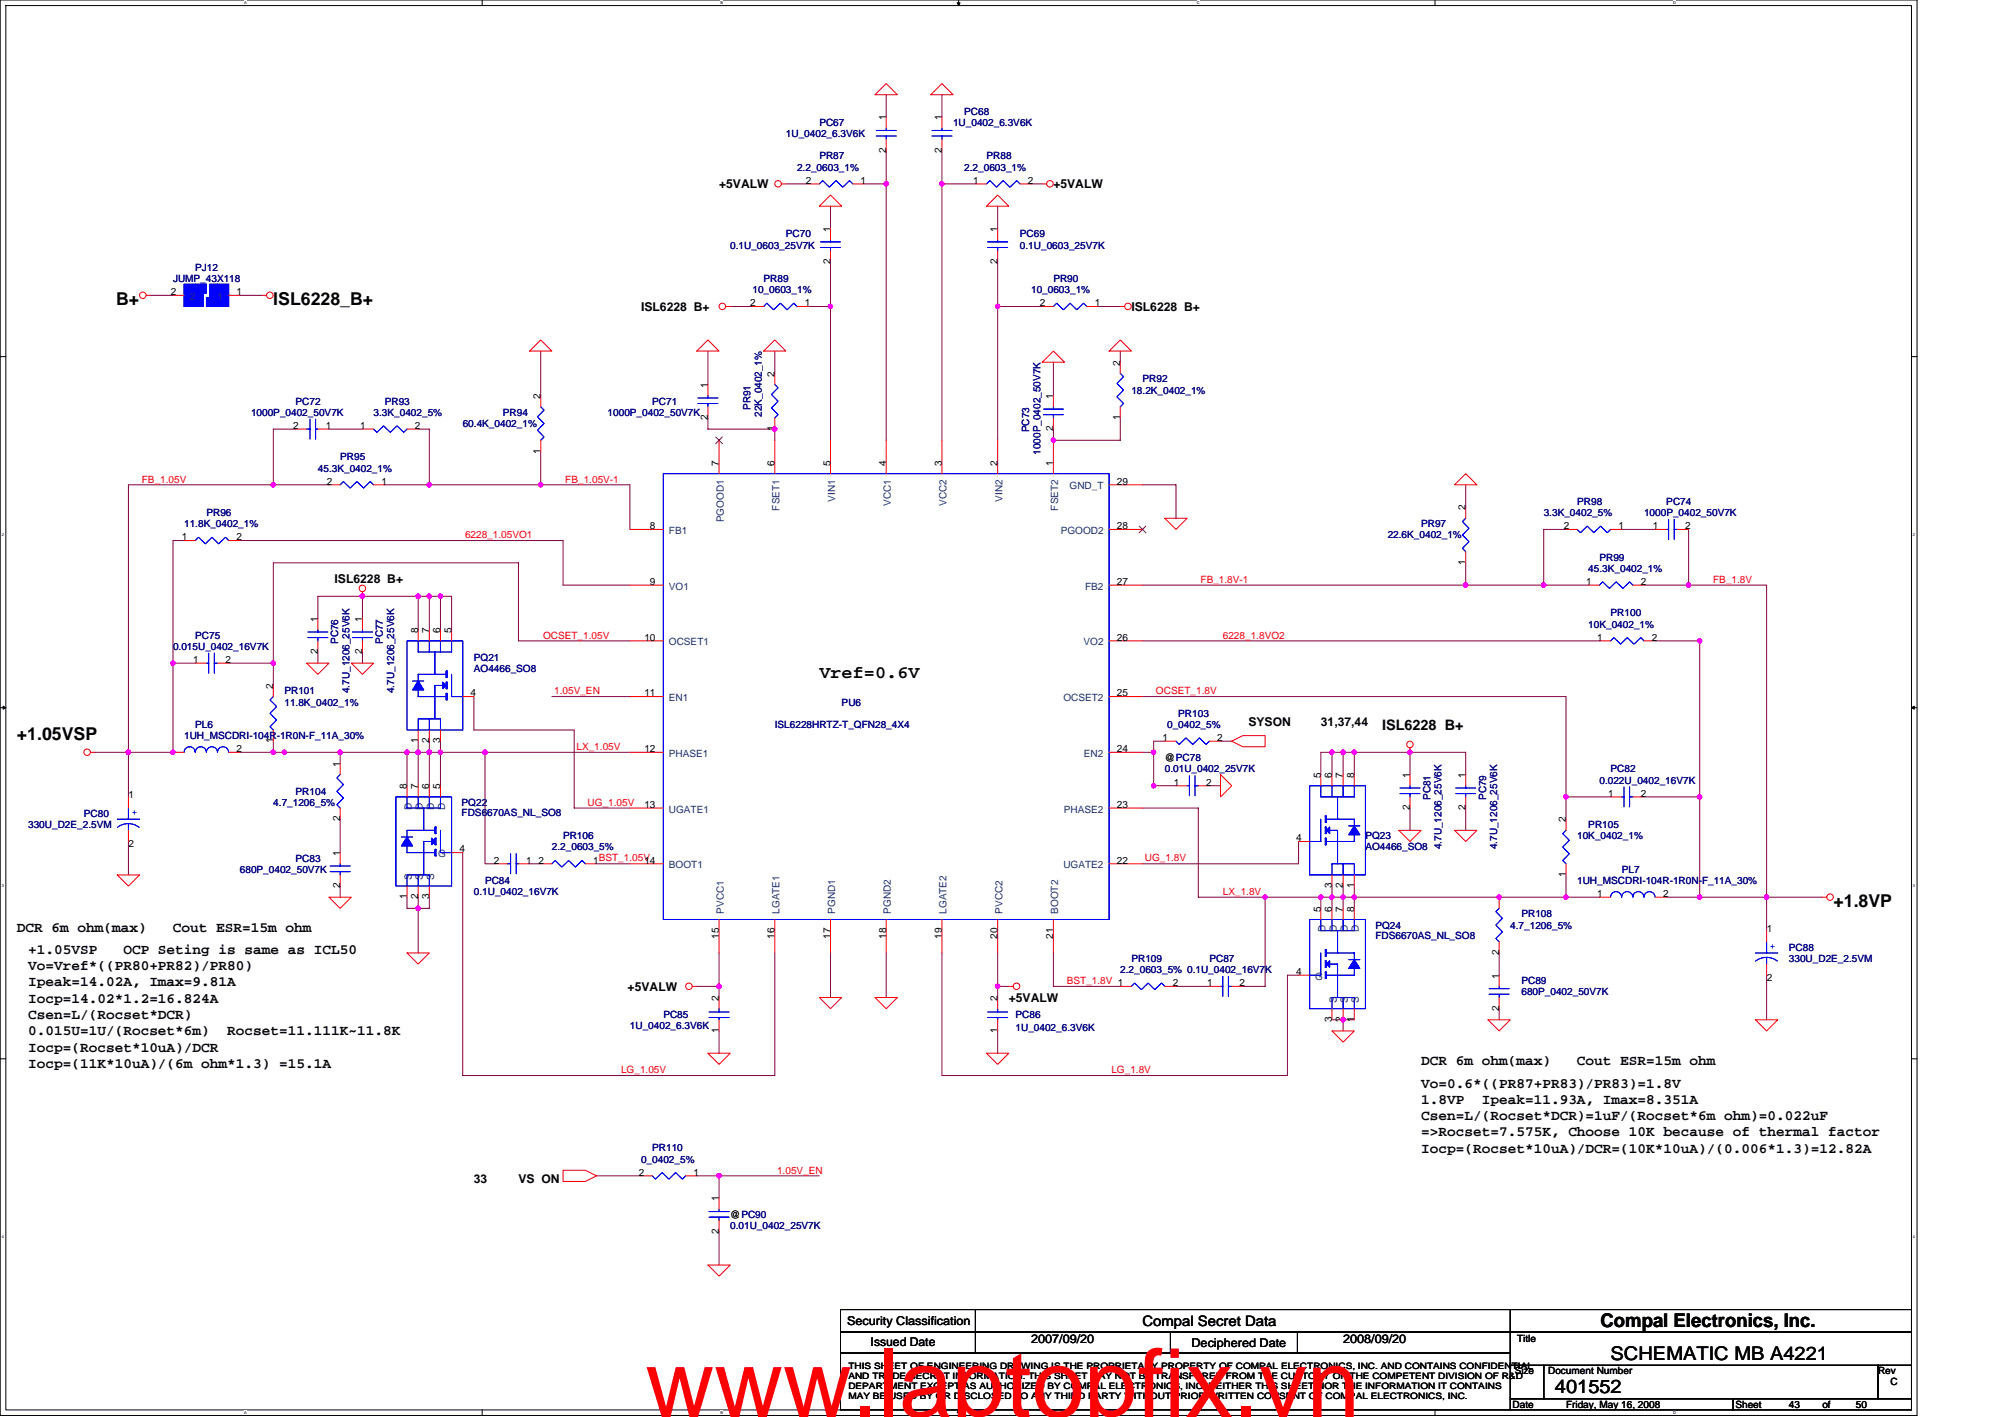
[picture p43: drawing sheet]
<svg xmlns="http://www.w3.org/2000/svg" width="297mm" height="210mm" viewBox="0 0 297 210" stroke-linecap="round" stroke-linejoin="round" font-family="sans-serif">
<defs><g id="words">
<text font-size="14.1" fill="#f00" x="95.6" y="209.9">www.laptopfix.vn</text>
<g font-size="2.8">
<text x="237.1" y="196.6">Compal Electronics, Inc.</text>
<text x="238.6" y="201.4">SCHEMATIC MB A4221</text>
<text x="230.4" y="206.4">401552</text>
</g>
<g font-size="2.6">
<text x="17.2" y="45.2">B+</text>
<text x="40.5" y="45.2">ISL6228_B+</text>
<text x="121.4" y="100.4">Vref=0.6V</text>
<text x="2.5" y="109.6">+1.05VSP</text>
<text x="271.6" y="134.3">+1.8VP</text>
</g>
<g font-size="2.1">
<text x="204.8" y="108.1">ISL6228 B+</text>
<text x="2.5" y="138">DCR 6m ohm(max)</text>
<text x="25.6" y="138">Cout ESR=15m ohm</text>
<text x="4.2" y="141.3">+1.05VSP</text>
<text x="4.2" y="143.7">Vo=Vref*((PR80+PR82)/PR80)</text>
<text x="18.3" y="141.3">OCP Seting is same as ICL50</text>
<text x="4.2" y="146.1">Ipeak=14.02A, Imax=9.81A</text>
<text x="4.2" y="148.5">Iocp=14.02*1.2=16.824A</text>
<text x="4.2" y="150.9">Csen=L/(Rocset*DCR)</text>
<text x="4.2" y="153.4">0.015U=1U/(Rocset*6m)</text>
<text x="4.2" y="155.8">Iocp=(Rocset*10uA)/DCR</text>
<text x="33.7" y="153.4">Rocset=11.111K~11.8K</text>
<text x="4.2" y="158.2">Iocp=(11K*10uA)/(6m ohm*1.3) =15.1A</text>
<text x="210.5" y="157.8">DCR 6m ohm(max)</text>
<text x="210.5" y="161.1">Vo=0.6*((PR87+PR83)/PR83)=1.8V</text>
<text x="233.6" y="157.8">Cout ESR=15m ohm</text>
<text x="210.5" y="163.5">1.8VP</text>
<text x="210.5" y="165.9">Csen=L/(Rocset*DCR)=1uF/(Rocset*6m ohm)=0.022uF</text>
<text x="219.5" y="163.5">Ipeak=11.93A, Imax=8.351A</text>
<text x="210.5" y="168.3">=&gt;Rocset=7.575K, Choose 10K because of thermal factor</text>
<text x="210.5" y="170.8">Iocp=(Rocset*10uA)/DCR=(10K*10uA)/(0.006*1.3)=12.82A</text>
<text x="169.3" y="196.4">Compal Secret Data</text>
</g>
<g font-size="1.8">
<text x="106.5" y="27.9">+5VALW</text>
<text x="156.1" y="27.9">+5VALW</text>
<text x="95" y="46.1">ISL6228 B+</text>
<text x="167.6" y="46.1">ISL6228 B+</text>
<text x="49.6" y="86.3">ISL6228 B+</text>
<text x="185" y="107.5">SYSON</text>
<text x="195.7" y="107.5">31,37,44</text>
<text x="93" y="146.8">+5VALW</text>
<text x="149.5" y="148.4">+5VALW</text>
<text x="70.2" y="175.2">33</text>
<text x="76.8" y="175.2">VS ON</text>
<text x="125.5" y="196.3">Security Classification</text>
<text x="129" y="199.4">Issued Date</text>
<text x="152.8" y="198.9">2007/09/20</text>
<text x="176.5" y="199.6">Deciphered Date</text>
<text x="199" y="198.9">2008/09/20</text>
</g>
<g font-size="1.5">
<text x="131.3" y="17.8" transform="rotate(-90 131.3 17.8)">1</text>
<text x="139.5" y="17.8" transform="rotate(-90 139.5 17.8)">1</text>
<text x="131.3" y="22.6" transform="rotate(-90 131.3 22.6)">2</text>
<text x="139.5" y="22.6" transform="rotate(-90 139.5 22.6)">2</text>
<text x="119.4" y="27.2">2</text>
<text x="127.5" y="27.2">1</text>
<text x="144.2" y="27.2">1</text>
<text x="152.3" y="27.2">2</text>
<text x="123" y="34.3" transform="rotate(-90 123 34.3)">1</text>
<text x="147.8" y="34.3" transform="rotate(-90 147.8 34.3)">1</text>
<text x="123" y="39.1" transform="rotate(-90 123 39.1)">2</text>
<text x="147.8" y="39.1" transform="rotate(-90 147.8 39.1)">2</text>
<text x="25.3" y="43.7">2</text>
<text x="35" y="43.7">1</text>
<text x="111.1" y="45.4">2</text>
<text x="119.2" y="45.4">1</text>
<text x="154.1" y="45.4">2</text>
<text x="162.2" y="45.4">1</text>
<text x="80.1" y="59.1" transform="rotate(-90 80.1 59.1)">2</text>
<text x="104.9" y="57.4" transform="rotate(-90 104.9 57.4)">1</text>
<text x="114.8" y="55.8" transform="rotate(-90 114.8 55.8)">2</text>
<text x="156" y="59.1" transform="rotate(-90 156 59.1)">1</text>
<text x="165.9" y="54.1" transform="rotate(-90 165.9 54.1)">2</text>
<text x="43.5" y="63.5">2</text>
<text x="48.3" y="63.5">1</text>
<text x="53.4" y="63.5">1</text>
<text x="61.5" y="63.5">2</text>
<text x="104.9" y="62.3" transform="rotate(-90 104.9 62.3)">2</text>
<text x="114.8" y="63.9" transform="rotate(-90 114.8 63.9)">1</text>
<text x="156" y="63.9" transform="rotate(-90 156 63.9)">2</text>
<text x="165.9" y="62.3" transform="rotate(-90 165.9 62.3)">1</text>
<text x="48.4" y="71.8">2</text>
<text x="56.5" y="71.8">1</text>
<text x="80.1" y="67.2" transform="rotate(-90 80.1 67.2)">1</text>
<text x="106.5" y="69" transform="rotate(-90 106.5 69)">7</text>
<text x="114.8" y="69" transform="rotate(-90 114.8 69)">6</text>
<text x="123" y="69" transform="rotate(-90 123 69)">5</text>
<text x="131.3" y="69" transform="rotate(-90 131.3 69)">4</text>
<text x="139.5" y="69" transform="rotate(-90 139.5 69)">3</text>
<text x="147.8" y="69" transform="rotate(-90 147.8 69)">2</text>
<text x="156" y="69" transform="rotate(-90 156 69)">1</text>
<text x="165.5" y="71.8">29</text>
<text x="217.1" y="75.6" transform="rotate(-90 217.1 75.6)">2</text>
<text x="26.9" y="80.1">1</text>
<text x="35" y="80.1">2</text>
<text x="96.3" y="78.4">8</text>
<text x="165.5" y="78.4">28</text>
<text x="217.1" y="83.7" transform="rotate(-90 217.1 83.7)">1</text>
<text x="231.7" y="78.4">2</text>
<text x="239.8" y="78.4">1</text>
<text x="244.9" y="78.4">1</text>
<text x="249.7" y="78.4">2</text>
<text x="96.3" y="86.7">9</text>
<text x="165.5" y="86.7">27</text>
<text x="235" y="86.7">1</text>
<text x="243.1" y="86.7">2</text>
<text x="47.1" y="92.1" transform="rotate(-90 47.1 92.1)">1</text>
<text x="53.7" y="92.1" transform="rotate(-90 53.7 92.1)">1</text>
<text x="61.9" y="93.8" transform="rotate(-90 61.9 93.8)">8</text>
<text x="63.6" y="93.8" transform="rotate(-90 63.6 93.8)">7</text>
<text x="65.2" y="93.8" transform="rotate(-90 65.2 93.8)">6</text>
<text x="66.9" y="93.8" transform="rotate(-90 66.9 93.8)">5</text>
<text x="95.5" y="94.9">10</text>
<text x="165.5" y="94.9">26</text>
<text x="236.6" y="94.9">1</text>
<text x="244.7" y="94.9">2</text>
<text x="28.6" y="98.2">1</text>
<text x="33.4" y="98.2">2</text>
<text x="47.1" y="96.9" transform="rotate(-90 47.1 96.9)">2</text>
<text x="53.7" y="96.9" transform="rotate(-90 53.7 96.9)">2</text>
<text x="40.5" y="102" transform="rotate(-90 40.5 102)">2</text>
<text x="69.7" y="103.2">4</text>
<text x="95.5" y="103.2">11</text>
<text x="165.5" y="103.2">25</text>
<text x="35" y="111.4">2</text>
<text x="40.5" y="110.1" transform="rotate(-90 40.5 110.1)">1</text>
<text x="50.4" y="113.6" transform="rotate(-90 50.4 113.6)">1</text>
<text x="61.9" y="110.1" transform="rotate(-90 61.9 110.1)">1</text>
<text x="63.6" y="110.1" transform="rotate(-90 63.6 110.1)">2</text>
<text x="65.2" y="110.1" transform="rotate(-90 65.2 110.1)">3</text>
<text x="95.5" y="111.4">12</text>
<text x="165.5" y="111.4">24</text>
<text x="172.2" y="109.8">1</text>
<text x="172.6" y="112.8">@PC78</text>
<text x="180.3" y="109.8">2</text>
<text x="19" y="118.2">1</text>
<text x="60.3" y="116.9" transform="rotate(-90 60.3 116.9)">8</text>
<text x="61.9" y="116.9" transform="rotate(-90 61.9 116.9)">7</text>
<text x="63.6" y="116.9" transform="rotate(-90 63.6 116.9)">6</text>
<text x="65.2" y="116.9" transform="rotate(-90 65.2 116.9)">5</text>
<text x="95.5" y="119.7">13</text>
<text x="165.5" y="119.7">23</text>
<text x="173.9" y="116.4">1</text>
<text x="178.7" y="116.4">2</text>
<text x="195.7" y="115.2" transform="rotate(-90 195.7 115.2)">5</text>
<text x="197.3" y="115.2" transform="rotate(-90 197.3 115.2)">6</text>
<text x="199" y="115.2" transform="rotate(-90 199 115.2)">7</text>
<text x="200.6" y="115.2" transform="rotate(-90 200.6 115.2)">8</text>
<text x="208.9" y="115.2" transform="rotate(-90 208.9 115.2)">1</text>
<text x="217.1" y="115.2" transform="rotate(-90 217.1 115.2)">1</text>
<text x="238.3" y="118">1</text>
<text x="243.1" y="118">2</text>
<text x="19" y="125.5">2</text>
<text x="50.4" y="121.7" transform="rotate(-90 50.4 121.7)">2</text>
<text x="192" y="124.6">4</text>
<text x="208.9" y="120" transform="rotate(-90 208.9 120)">2</text>
<text x="217.1" y="120" transform="rotate(-90 217.1 120)">2</text>
<text x="232" y="121.8" transform="rotate(-90 232 121.8)">2</text>
<text x="50.4" y="131.6" transform="rotate(-90 50.4 131.6)">2</text>
<text x="50.4" y="126.8" transform="rotate(-90 50.4 126.8)">1</text>
<text x="68.1" y="126.3">4</text>
<text x="73.2" y="127.9">2</text>
<text x="78" y="127.9">1</text>
<text x="79.8" y="127.9">2</text>
<text x="87.9" y="127.9">1BST_1.05V</text>
<text x="95.5" y="127.9">14</text>
<text x="165.5" y="127.9">22</text>
<text x="197.3" y="131.6" transform="rotate(-90 197.3 131.6)">3</text>
<text x="199" y="131.6" transform="rotate(-90 199 131.6)">2</text>
<text x="200.6" y="131.6" transform="rotate(-90 200.6 131.6)">1</text>
<text x="232" y="129.9" transform="rotate(-90 232 129.9)">1</text>
<text x="60.3" y="133.2" transform="rotate(-90 60.3 133.2)">1</text>
<text x="61.9" y="133.2" transform="rotate(-90 61.9 133.2)">2</text>
<text x="63.6" y="133.2" transform="rotate(-90 63.6 133.2)">3</text>
<text x="195.7" y="135" transform="rotate(-90 195.7 135)">5</text>
<text x="197.3" y="135" transform="rotate(-90 197.3 135)">6</text>
<text x="199" y="135" transform="rotate(-90 199 135)">7</text>
<text x="200.6" y="135" transform="rotate(-90 200.6 135)">8</text>
<text x="236.6" y="132.9">1</text>
<text x="246.4" y="132.9">2</text>
<text x="106.5" y="139" transform="rotate(-90 106.5 139)">15</text>
<text x="114.8" y="139" transform="rotate(-90 114.8 139)">16</text>
<text x="123" y="139" transform="rotate(-90 123 139)">17</text>
<text x="131.3" y="139" transform="rotate(-90 131.3 139)">18</text>
<text x="139.5" y="139" transform="rotate(-90 139.5 139)">19</text>
<text x="147.8" y="139" transform="rotate(-90 147.8 139)">20</text>
<text x="156" y="139" transform="rotate(-90 156 139)">21</text>
<text x="222.1" y="141.5" transform="rotate(-90 222.1 141.5)">2</text>
<text x="261.7" y="138">1</text>
<text x="106.5" y="148.3" transform="rotate(-90 106.5 148.3)">2</text>
<text x="147.8" y="148.3" transform="rotate(-90 147.8 148.3)">2</text>
<text x="173.7" y="146.1">2</text>
<text x="178.8" y="146.1">1</text>
<text x="183.6" y="146.1">2</text>
<text x="192" y="144.4">4</text>
<text x="222.1" y="149.8" transform="rotate(-90 222.1 149.8)">2</text>
<text x="222.1" y="144.9" transform="rotate(-90 222.1 144.9)">1</text>
<text x="261.7" y="145.3">2</text>
<text x="106.5" y="153.1" transform="rotate(-90 106.5 153.1)">1</text>
<text x="147.8" y="153.1" transform="rotate(-90 147.8 153.1)">1</text>
<text x="197.3" y="151.4" transform="rotate(-90 197.3 151.4)">3</text>
<text x="199" y="151.4" transform="rotate(-90 199 151.4)">2</text>
<text x="200.6" y="151.4" transform="rotate(-90 200.6 151.4)">1</text>
<text x="94.6" y="174.2">2</text>
<text x="102.7" y="174.2">1</text>
<text x="106.5" y="178" transform="rotate(-90 106.5 178)">1</text>
<text x="106.5" y="182.8" transform="rotate(-90 106.5 182.8)">2</text>
<text x="108.2" y="180.5">@PC90</text>
<text x="224.4" y="203.6">Size</text>
<text x="224.7" y="198.8">Title</text>
<text x="229.4" y="203.6">Document Number</text>
<text x="278.2" y="203.6">Rev</text>
<text x="224.1" y="208.5">Date</text>
<text x="232" y="208.5">Friday, May 16, 2008</text>
<text x="257.1" y="208.5">Sheet</text>
<text x="265" y="208.5">43</text>
<text x="270" y="208.5">of</text>
<text x="274.9" y="208.5">50</text>
<text x="280.1" y="205.2">C</text>
</g>
<g font-size="1.5" fill="#000080">
<text x="142.9" y="17">PC68</text>
<text x="116.4" y="20.3">1U_0402_6.3V6K</text>
<text x="121.4" y="23.6">PR87</text>
<text x="121.4" y="18.7">PC67</text>
<text x="141.2" y="18.7">1U_0402_6.3V6K</text>
<text x="146.2" y="23.6">PR88</text>
<text x="118.1" y="25.3">2.2_0603_1%</text>
<text x="142.9" y="25.3">2.2_0603_1%</text>
<text x="116.4" y="35.2">PC70</text>
<text x="151.1" y="35.2">PC69</text>
<text x="25.6" y="41.8">JUMP_43X118</text>
<text x="28.9" y="40.1">PJ12</text>
<text x="108.2" y="36.8">0.1U_0603_25V7K</text>
<text x="113.1" y="41.8">PR89</text>
<text x="151.1" y="36.8">0.1U_0603_25V7K</text>
<text x="156.1" y="41.8">PR90</text>
<text x="111.5" y="43.4">10_0603_1%</text>
<text x="152.8" y="43.4">10_0603_1%</text>
<text x="43.8" y="59.9">PC72</text>
<text x="57" y="59.9">PR93</text>
<text x="96.6" y="59.9">PC71</text>
<text x="167.6" y="58.3">18.2K_0402_1%</text>
<text x="169.3" y="56.6">PR92</text>
<text x="37.2" y="61.6">1000P_0402_50V7K</text>
<text x="55.3" y="61.6">3.3K_0402_5%</text>
<text x="68.6" y="63.2">60.4K_0402_1%</text>
<text x="74.5" y="61.6">PR94</text>
<text x="90" y="61.6">1000P_0402_50V7K</text>
<text x="111.2" y="60.7" transform="rotate(-90 111.2 60.7)">PR91</text>
<text x="112.9" y="61.7" transform="rotate(-90 112.9 61.7)">22K_0402_1%</text>
<text x="152.5" y="64.1" transform="rotate(-90 152.5 64.1)">PC73</text>
<text x="47.1" y="69.8">45.3K_0402_1%</text>
<text x="50.4" y="68.2">PR95</text>
<text x="154.1" y="67.4" transform="rotate(-90 154.1 67.4)">1000P_0402_50V7K</text>
<text x="30.6" y="76.5">PR96</text>
<text x="228.7" y="76.5">3.3K_0402_5%</text>
<text x="233.7" y="74.8">PR98</text>
<text x="243.6" y="76.5">1000P_0402_50V7K</text>
<text x="246.9" y="74.8">PC74</text>
<text x="27.3" y="78.1">11.8K_0402_1%</text>
<text x="205.6" y="79.8">22.6K_0402_1%</text>
<text x="210.5" y="78.1">PR97</text>
<text x="237" y="83.1">PR99</text>
<text x="235.3" y="84.7">45.3K_0402_1%</text>
<text x="28.9" y="94.6">PC75</text>
<text x="50.1" y="95.4" transform="rotate(-90 50.1 95.4)">PC76</text>
<text x="56.7" y="95.4" transform="rotate(-90 56.7 95.4)">PC77</text>
<text x="235.3" y="93">10K_0402_1%</text>
<text x="238.6" y="91.3">PR100</text>
<text x="25.6" y="96.3">0.015U_0402_16V7K</text>
<text x="70.2" y="97.9">PQ21</text>
<text x="70.2" y="99.6">AO4466_SO8</text>
<text x="28.9" y="107.8">PL6</text>
<text x="42.1" y="102.9">PR101</text>
<text x="42.1" y="104.5">11.8K_0402_1%</text>
<text x="51.8" y="102.7" transform="rotate(-90 51.8 102.7)">4.7U_1206_25V6K</text>
<text x="58.4" y="102.7" transform="rotate(-90 58.4 102.7)">4.7U_1206_25V6K</text>
<text x="114.8" y="107.8">ISL6228HRTZ-T_QFN28_4X4</text>
<text x="124.7" y="104.5">PU6</text>
<text x="172.9" y="107.8">0_0402_5%</text>
<text x="174.6" y="106.2">PR103</text>
<text x="27.3" y="109.5">1UH_MSCDRI-104R-1R0N-F_11A_30%</text>
<text x="40.5" y="119.4">4.7_1206_5%</text>
<text x="43.8" y="117.7">PR104</text>
<text x="68.4" y="119.4">PQ22</text>
<text x="172.6" y="114.4">0.01U_0402_25V7K</text>
<text x="211.9" y="118.5" transform="rotate(-90 211.9 118.5)">PC81</text>
<text x="220.2" y="118.5" transform="rotate(-90 220.2 118.5)">PC79</text>
<text x="237" y="116.1">0.022U_0402_16V7K</text>
<text x="238.6" y="114.4">PC82</text>
<text x="4.2" y="122.7">330U_D2E_2.5VM</text>
<text x="12.4" y="121">PC80</text>
<text x="68.4" y="120.9">FDS6670AS_NL_SO8</text>
<text x="81.8" y="126">2.2_0603_5%</text>
<text x="83.4" y="124.3">PR106</text>
<text x="202.3" y="124.3">PQ23</text>
<text x="202.3" y="126">AO4466_SO8</text>
<text x="213.6" y="125.8" transform="rotate(-90 213.6 125.8)">4.7U_1206_25V6K</text>
<text x="221.8" y="125.8" transform="rotate(-90 221.8 125.8)">4.7U_1206_25V6K</text>
<text x="233.7" y="124.3">10K_0402_1%</text>
<text x="235.3" y="122.7">PR105</text>
<text x="35.5" y="129.3">680P_0402_50V7K</text>
<text x="43.8" y="127.6">PC83</text>
<text x="71.9" y="130.9">PC84</text>
<text x="233.7" y="130.9">1UH_MSCDRI-104R-1R0N-F_11A_30%</text>
<text x="240.3" y="129.3">PL7</text>
<text x="70.2" y="132.6">0.1U_0402_16V7K</text>
<text x="203.8" y="137.5">PQ24</text>
<text x="223.7" y="137.5">4.7_1206_5%</text>
<text x="225.4" y="135.9">PR108</text>
<text x="167.6" y="142.5">PR109</text>
<text x="179.2" y="142.5">PC87</text>
<text x="203.8" y="139">FDS6670AS_NL_SO8</text>
<text x="265" y="140.8">PC88</text>
<text x="265" y="142.5">330U_D2E_2.5VM</text>
<text x="166" y="144.1">2.2_0603_5% 0.1U_0402_16V7K</text>
<text x="225.4" y="145.8">PC89</text>
<text x="225.4" y="147.4">680P_0402_50V7K</text>
<text x="93.3" y="152.4">1U_0402_6.3V6K</text>
<text x="98.3" y="150.7">PC85</text>
<text x="150.4" y="150.7">PC86</text>
<text x="150.4" y="152.7">1U_0402_6.3V6K</text>
<text x="95" y="172.2">0_0402_5%</text>
<text x="96.6" y="170.6">PR110</text>
<text x="108.2" y="182.1">0.01U_0402_25V7K</text>
</g>
<g font-size="1.5" fill="#004080">
<text x="28.1" y="44.4">2</text>
<text x="32.2" y="44.4">1</text>
<text x="107.2" y="77.4" transform="rotate(-90 107.2 77.4)">PGOOD1</text>
<text x="115.5" y="75.6" transform="rotate(-90 115.5 75.6)">FSET1</text>
<text x="123.7" y="74.3" transform="rotate(-90 123.7 74.3)">VIN1</text>
<text x="132" y="75" transform="rotate(-90 132 75)">VCC1</text>
<text x="140.2" y="75" transform="rotate(-90 140.2 75)">VCC2</text>
<text x="148.5" y="74.3" transform="rotate(-90 148.5 74.3)">VIN2</text>
<text x="156.8" y="75.6" transform="rotate(-90 156.8 75.6)">FSET2</text>
<text x="158.5" y="72.5">GND_T</text>
<text x="99.1" y="79.1">FB1</text>
<text x="157.2" y="79.1">PGOOD2</text>
<text x="99.1" y="87.4">VO1</text>
<text x="160.8" y="87.4">FB2</text>
<text x="99.1" y="95.6">OCSET1</text>
<text x="160.5" y="95.6">VO2</text>
<text x="99.1" y="103.9">EN1</text>
<text x="157.5" y="103.9">OCSET2</text>
<text x="99.1" y="112.1">PHASE1</text>
<text x="160.6" y="112.1">EN2</text>
<text x="61" y="120" transform="rotate(-90 61 120)">D</text>
<text x="62.6" y="120" transform="rotate(-90 62.6 120)">D</text>
<text x="64.3" y="120" transform="rotate(-90 64.3 120)">D</text>
<text x="66" y="120" transform="rotate(-90 66 120)">D</text>
<text x="99.1" y="120.4">UGATE1</text>
<text x="157.6" y="120.4">PHASE2</text>
<text x="61" y="130.4" transform="rotate(-90 61 130.4)">S</text>
<text x="62.6" y="130.4" transform="rotate(-90 62.6 130.4)">S</text>
<text x="64.3" y="130.4" transform="rotate(-90 64.3 130.4)">S</text>
<text x="64.9" y="127">G</text>
<text x="99.1" y="128.6">BOOT1</text>
<text x="157.5" y="128.6">UGATE2</text>
<text x="107.2" y="135.4" transform="rotate(-90 107.2 135.4)">PVCC1</text>
<text x="115.5" y="135.4" transform="rotate(-90 115.5 135.4)">LGATE1</text>
<text x="123.7" y="135.4" transform="rotate(-90 123.7 135.4)">PGND1</text>
<text x="132" y="135.4" transform="rotate(-90 132 135.4)">PGND2</text>
<text x="140.2" y="135.4" transform="rotate(-90 140.2 135.4)">LGATE2</text>
<text x="148.5" y="135.4" transform="rotate(-90 148.5 135.4)">PVCC2</text>
<text x="156.8" y="135.4" transform="rotate(-90 156.8 135.4)">BOOT2</text>
<text x="196.4" y="138.1" transform="rotate(-90 196.4 138.1)">D</text>
<text x="198" y="138.1" transform="rotate(-90 198 138.1)">D</text>
<text x="199.7" y="138.1" transform="rotate(-90 199.7 138.1)">D</text>
<text x="201.3" y="138.1" transform="rotate(-90 201.3 138.1)">D</text>
<text x="194.9" y="145.1">G</text>
<text x="198" y="148.6" transform="rotate(-90 198 148.6)">S</text>
<text x="199.7" y="148.6" transform="rotate(-90 199.7 148.6)">S</text>
<text x="201.3" y="148.6" transform="rotate(-90 201.3 148.6)">S</text>
</g>
<g font-size="1.5" fill="#f00">
<text x="21" y="71.5">FB_1.05V</text>
<text x="83.8" y="71.5">FB_1.05V-1</text>
<text x="68.9" y="79.7">6228_1.05VO1</text>
<text x="177.9" y="86.3">FB_1.8V-1</text>
<text x="253.8" y="86.3">FB_1.8V</text>
<text x="80.5" y="94.6">OCSET_1.05V</text>
<text x="181.2" y="94.6">6228_1.8VO2</text>
<text x="82.1" y="102.8">1.05V_EN</text>
<text x="171.3" y="102.8">OCSET_1.8V</text>
<text x="85.4" y="111.1">LX_1.05V</text>
<text x="87.1" y="119.4">UG_1.05V</text>
<text x="169.6" y="127.6">UG_1.8V</text>
<text x="181.2" y="132.6">LX_1.8V</text>
<text x="158" y="145.8">BST_1.8V 1</text>
<text x="92" y="159">LG_1.05V</text>
<text x="164.7" y="159">LG_1.8V</text>
<text x="115.1" y="173.8">1.05V_EN</text>
</g>
<g font-size="1.5" fill="#00f">
<text x="19.5" y="120.7">+</text>
<text x="262.2" y="140.5">+</text>
</g>
<g font-size="1.3">
<text x="125.7" y="202.8">THIS SHEET OF ENGINEERING DRAWING IS THE PROPRIETARY PROPERTY OF COMPAL ELECTRONICS, INC. AND CONTAINS CONFIDENTIAL</text>
<text x="125.7" y="204.3">AND TRADE SECRET INFORMATION. THIS SHEET MAY NOT BE TRANSFERED FROM THE CUSTODY OF THE COMPETENT DIVISION OF R&amp;D</text>
<text x="125.7" y="205.8">DEPARTMENT EXCEPT AS AUTHORIZED BY COMPAL ELECTRONICS, INC. NEITHER THIS SHEET NOR THE INFORMATION IT CONTAINS</text>
<text x="125.7" y="207.3">MAY BE USED BY OR DISCLOSED TO ANY THIRD PARTY WITHOUT PRIOR WRITTEN CONSENT OF COMPAL ELECTRONICS, INC.</text>
</g>
<g font-size=".6">
<text x="36.1" y=".6">A</text>
<text x="106.7" y=".6">B</text>
<text x="177.3" y=".6">C</text>
<text x="247.9" y=".6">D</text>
<text x=".3" y="79.4">2</text>
<text x="283.4" y="79.4">2</text>
<text x=".3" y="131.4">3</text>
<text x="283.4" y="131.4">3</text>
<text x=".3" y="183.4">4</text>
<text x="283.4" y="183.4">4</text>
<text x="36.1" y="209.5">A</text>
<text x="106.7" y="209.5">B</text>
<text x="177.3" y="209.5">C</text>
<text x="247.9" y="209.5">D</text>
</g>
</g></defs>
<path d="M0 0h284v209.7h-284zM.9 .8h282.3v208.1h-282.3z" fill="none" stroke="#000" stroke-width=".15"/>
<g fill="#fff">
<path d="M36.1 .1h.4v.7h-.4z"/>
<path d="M36.1 209h.4v.6h-.4z"/>
</g>
<path d="M71.4 0v.8M71.4 208.9v.8" fill="none" stroke="#000" stroke-width=".15"/>
<g fill="#fff">
<path d="M106.7 .1h.4v.7h-.4z"/>
<path d="M106.7 209h.4v.6h-.4z"/>
</g>
<path d="M142 0v.8M142 208.9v.8" fill="none" stroke="#000" stroke-width=".15"/>
<path d="M141.8 .4h.4l-.2 .4zM142 208.9l.2 .4h-.4z" fill="#000" stroke="#000" stroke-width=".15"/>
<g fill="#fff">
<path d="M177.3 .1h.4v.7h-.4z"/>
<path d="M177.3 209h.4v.6h-.4z"/>
</g>
<path d="M212.6 0v.8M212.6 208.9v.8" fill="none" stroke="#000" stroke-width=".15"/>
<g fill="#fff">
<path d="M247.9 .1h.4v.7h-.4z"/>
<path d="M247.9 209h.4v.6h-.4z"/>
<path d="M.3 26.8h.2v.7h-.2z"/>
<path d="M283.4 26.8h.3v.7h-.3z"/>
<path d="M.3 78.8h.2v.7h-.2z"/>
<path d="M283.4 78.8h.3v.7h-.3z"/>
</g>
<path d="M0 52.8h.9M283.2 52.8h.8" fill="none" stroke="#000" stroke-width=".15"/>
<g fill="#fff">
<path d="M.3 130.8h.2v.7h-.2z"/>
<path d="M283.4 130.8h.3v.7h-.3z"/>
</g>
<path d="M0 104.8h.9M283.2 104.8h.8" fill="none" stroke="#000" stroke-width=".15"/>
<path d="M.5 104.6l.4 .2-.4 .3zM283.2 104.8l.4-.2v.5z" fill="#000" stroke="#000" stroke-width=".15"/>
<g fill="#fff">
<path d="M.3 182.8h.2v.7h-.2z"/>
<path d="M283.4 182.8h.3v.7h-.3z"/>
</g>
<g fill="none" stroke="#000" stroke-width=".15">
<path d="M0 156.8h.9M283.2 156.8h.8M124.5 194h99.2v3.3h-99.2zM124.5 197.3h99.2v3.1h-99.2zM144.5 194v6.4M173.4 197.3v3.1M192.2 197.3v3.1M223.7 194h59.5v3.3h-59.5zM223.7 197.3h59.5v4.9h-59.5zM124.5 200.4h99.2v8.5h-99.2zM223.7 202.2h5v5h-5zM223.7 207.2h33.1v1.7h-33.1z"/>
<path d="M228.7 202.2h49.5v5h-49.5zM256.8 207.2h26.4v1.7h-26.4zM278.2 202.2h5v5h-5z"/>
</g>
<g fill="none" stroke="#800040" stroke-width=".15">
<path d="M131.3 14v3.3M139.5 14v3.3M116.4 27.2h3.3M123 30.5v3.3M123 38.8v26.4M128 27.2h3.3M131.3 22.3v42.9M139.5 27.2v38M139.5 22.3v4.9h5M147.8 30.5v3.3M147.8 38.8v26.4M152.8 27.2h1.6"/>
<path d="M22.3 43.8h3.3M35.5 43.8h3.3M80.1 52v6.6M104.9 52v5M108.2 45.4h3.3M114.8 52v3.3M119.7 45.4h3.3M147.8 45.4h6.6M156.1 53.7v4.9M162.7 45.4h3.3M166 52v1.7M43.8 63.6h-3.3v8.2"/>
<path d="M48.7 63.6h5M48.7 71.8h-29.7v46.2M57 71.8h6.6M62 63.6h1.6v8.2M80.1 66.9v4.9h-16.5M80.1 71.8h13.2v6.6M104.9 61.9v1.7h9.9v1.6M166 61.9v3.3h-9.9v-1.6M169.3 71.8h4.9v5M217.1 71.8v3.3M232 78.4h-3.3v8.3M240.3 78.4h4.9"/>
<path d="M250.2 78.4v8.3M25.6 98.2h3.3M27.3 80.1h-1.7v31.3h-11.5M33.9 98.2h6.6M35.5 80.1h47.9v6.6h9.9M47.1 96.6v1.6M53.7 88.3v3.3M53.7 96.6v1.6M62 88.3v5M63.6 88.3v5M65.3 88.3h1.6v5M65.3 88.3h-18.2v3.3"/>
<path d="M65.3 88.3v5M93.3 94.9h-16.5v-11.5h-36.3v18.1M169.3 94.9h67.7M217.1 83.4v3.3M235.3 86.7h-66M243.6 86.7h18.1v51.2M245.2 94.9h6.6v38M35.5 111.4h57.8M40.5 109.8v1.6M50.4 111.4v1.7M60.3 111.4v5M62 109.8v6.6"/>
<path d="M63.6 109.8v6.6M65.3 109.8v6.6M70.2 103.2v4.9h14.9v11.6h8.2M71.9 111.4v16.6h1.6M81.8 103.2h11.5M169.3 111.4h1.6M169.3 119.7h8.2v13.2h54.5v-3.3M169.3 103.2h62.7v14.8M172.6 109.8h-1.7v6.6h3.3M179.2 116.4h1.6M180.8 109.8h1.7M195.7 114.7v-3.3h1.6v3.3"/>
<path d="M197.3 111.4h19.8v3.3M199 111.4v3.3M200.6 111.4v3.3M208.9 111.4v3.3M208.9 119.7v3.3M217.1 119.7v3.3M238.6 118h-6.6v3.3M243.6 118h8.2M19 124.7v4.9M50.4 121.3v5M50.4 131.3v1.6M60.3 132.9v1.7h3.3v-1.7"/>
<path d="M62 132.9v8.3M68.6 126.3v33h46.2v-18.1M78.5 128h1.6M88.4 128h4.9M187.4 132.9v13.2h-3.3M192.4 124.7v3.3h-23.1M195.7 132.9v1.7M197.3 131.3v3.3M199 131.3v3.3M200.6 131.3v3.3M232 132.9h5M246.9 132.9h23.1"/>
<path d="M103.2 146.1h3.3M106.5 141.2v6.6M106.5 152.7v3.3M123 141.2v6.6M131.3 141.2v6.6M139.5 141.2v18.1h51.2v-14.8h1.7M147.8 146.1h1.7M147.8 141.2v6.6M147.8 152.7v3.3M156.1 141.2v4.9h9.9M174.2 146.1h5M197.3 151.1h3.3"/>
<path d="M199 151.1v1.6M222.1 141.2v3.3M222.1 149.4v1.7M261.7 144.5v6.6M88.4 174.2h6.6M106.5 174.2v3.3M121.4 174.2h-18.2M106.5 182.4v5"/>
</g>
<g fill="#f0f" stroke="#f0f" stroke-width=".15">
<circle cx="232" cy="132.9" r=".33"/>
<circle cx="25.6" cy="111.4" r=".33"/>
<circle cx="25.6" cy="98.2" r=".33"/>
<circle cx="40.5" cy="98.2" r=".33"/>
<circle cx="187.4" cy="132.9" r=".33"/>
<circle cx="40.5" cy="71.8" r=".33"/>
<circle cx="80.1" cy="71.8" r=".33"/>
<circle cx="63.6" cy="71.8" r=".33"/>
<circle cx="199" cy="151.1" r=".33"/>
<circle cx="19" cy="111.4" r=".33"/>
<circle cx="208.9" cy="111.4" r=".33"/>
<circle cx="200.6" cy="111.4" r=".33"/>
<circle cx="261.7" cy="132.9" r=".33"/>
<circle cx="114.8" cy="63.6" r=".33"/>
<circle cx="156" cy="65.2" r=".33"/>
<circle cx="123" cy="45.4" r=".33"/>
<circle cx="199" cy="111.4" r=".33"/>
<circle cx="222.1" cy="132.9" r=".33"/>
<circle cx="251.8" cy="94.9" r=".33"/>
<circle cx="251.8" cy="118" r=".33"/>
<circle cx="232" cy="118" r=".33"/>
<circle cx="170.9" cy="111.4" r=".33"/>
<circle cx="170.9" cy="116.4" r=".33"/>
<circle cx="217.1" cy="86.7" r=".33"/>
<circle cx="228.7" cy="86.7" r=".33"/>
<circle cx="250.2" cy="86.7" r=".33"/>
<circle cx="147.8" cy="45.4" r=".33"/>
<circle cx="139.5" cy="27.2" r=".33"/>
<circle cx="197.3" cy="111.4" r=".33"/>
<circle cx="147.8" cy="146.1" r=".33"/>
<circle cx="50.4" cy="111.4" r=".33"/>
<circle cx="60.3" cy="111.4" r=".33"/>
<circle cx="61.9" cy="111.4" r=".33"/>
<circle cx="63.6" cy="111.4" r=".33"/>
<circle cx="61.9" cy="134.5" r=".33"/>
<circle cx="71.8" cy="111.4" r=".33"/>
<circle cx="65.2" cy="111.4" r=".33"/>
<circle cx="53.7" cy="88.3" r=".33"/>
<circle cx="61.9" cy="88.3" r=".33"/>
<circle cx="63.6" cy="88.3" r=".33"/>
<circle cx="65.2" cy="88.3" r=".33"/>
<circle cx="106.5" cy="174.2" r=".33"/>
<circle cx="106.5" cy="146.1" r=".33"/>
<circle cx="200.6" cy="132.9" r=".33"/>
<circle cx="251.8" cy="132.9" r=".33"/>
<circle cx="131.3" cy="27.2" r=".33"/>
<circle cx="197.3" cy="132.9" r=".33"/>
<circle cx="195.7" cy="132.9" r=".33"/>
<circle cx="199" cy="132.9" r=".33"/>
<circle cx="42.1" cy="111.4" r=".33"/>
<circle cx="40.5" cy="111.4" r=".33"/>
</g>
<g fill="none" stroke="#f00" stroke-width=".15">
<path d="M131.3 17.3v1.7M131.3 12.4l1.6 1.6h-3.3zM137.9 14l1.6-1.6 1.7 1.6zM139.5 17.3v1.7M115.8 27.2h.6M119.7 27.2h1.7M121.4 30.5l1.6-1.6 1.7 1.6zM123 33.8v1.7M123 37.1v1.7M126.3 27.2h1.7M131.3 20.6v1.7M139.5 20.6v1.7"/>
<path d="M144.5 27.2h1.7M147.8 33.8v1.7M147.8 37.1v1.7M147.8 28.9l1.7 1.6h-3.3zM151.1 27.2h1.7M154.4 27.2h.7M21.7 43.8h.6M25.6 43.8h1.7M33.9 43.8h1.6M38.8 43.8h.7M80.1 50.4l1.7 1.6h-3.3zM80.1 58.6v1.7"/>
<path d="M103.2 52l1.7-1.6 1.6 1.6zM104.9 57v1.6M107.5 45.4h.7M111.5 45.4h1.6M113.1 52l1.7-1.6 1.6 1.6zM114.8 55.3v1.7M118.1 45.4h1.6M154.4 53.7l1.7-1.7 1.6 1.7zM154.4 45.4h1.7M156.1 58.6v1.7M161 45.4h1.7M166 50.4l1.6 1.6h-3.3z"/>
<path d="M166 53.7v1.6M166 45.4h.6M43.8 63.6h1.6M47.1 63.6h1.6M48.7 71.8h1.7M53.7 63.6h1.6M55.3 71.8h1.7M60.3 63.6h1.7M80.1 65.2v1.7M93.3 78.4h5M104.9 60.3v1.6M106.5 65.2v5"/>
<path d="M114.8 61.9v1.7M114.8 65.2v5M123 65.2v5M131.3 65.2v5M139.5 65.2v5M147.8 65.2v5M156.1 61.9v1.7M156.1 65.2v5M164.3 71.8h5M164.3 78.4h5M166 60.3v1.6M172.6 76.8h3.3l-1.7 1.6z"/>
<path d="M217.1 75.1v1.7M217.1 70.2l1.7 1.6h-3.3zM232 78.4h1.7M238.6 78.4h1.7M245.2 78.4h1.7M248.5 78.4h1.7M27.3 80.1h1.6M28.9 98.2h1.7M32.2 98.2h1.7M33.9 80.1h1.6M45.4 98.2h3.3l-1.6 1.7zM47.1 91.6v1.7"/>
<path d="M47.1 94.9v1.7M52 98.2h3.3l-1.6 1.7zM53.7 87.7v.6M53.7 91.6v1.7M53.7 94.9v1.7M62 93.3v1.6M63.6 93.3v1.6M65.3 93.3v1.6M66.9 93.3v1.6M93.3 86.7h5M93.3 94.9h5M164.3 86.7h5"/>
<path d="M164.3 94.9h5M217.1 81.7v1.7M235.3 86.7h1.7M237 94.9h1.6M241.9 86.7h1.7M243.6 94.9h1.6M13.4 111.4h.7M19 118v1.7M25.6 111.4h1.7M33.9 111.4h1.6M40.5 101.5v1.7M40.5 108.1v1.7"/>
<path d="M50.4 113.1v1.6M50.4 119.7v1.6M60.3 116.4v1.6M62 108.1v1.7M62 116.4v1.6M63.6 108.1v1.7M63.6 116.4v1.6M65.3 108.1v1.7M65.3 116.4v1.6M68.6 103.2h1.6M93.3 111.4h5M93.3 103.2h5"/>
<path d="M93.3 119.7h5M164.3 111.4h5M164.3 103.2h5M164.3 119.7h5M172.6 109.8h1.6M174.2 116.4h1.7M177.5 116.4h1.7M179.2 109.8h1.6M180.8 114.7l1.7 1.7-1.7 1.6zM182.5 109.8l1.6-.8h3.3v1.6h-3.3zM195.7 114.7v1.7M197.3 114.7v1.7"/>
<path d="M199 114.7v1.7M200.6 114.7v1.7M208.9 114.7v1.7M208.9 118v1.7M208.9 110.8v.6M217.1 114.7v1.7M217.1 118v1.7M238.6 118h1.7M241.9 118h1.7M17.4 129.6h3.3l-1.7 1.7zM19 123v1.7M48.7 132.9h3.3l-1.6 1.7z"/>
<path d="M50.4 126.3v1.7M50.4 129.6v1.7M60.3 131.3v1.6M62 131.3v1.6M63.6 131.3v1.6M66.9 126.3h1.7M73.5 128h1.7M76.8 128h1.7M80.1 128h1.7M86.7 128h1.7M93.3 128h5M106.5 136.2v5"/>
<path d="M114.8 136.2v5M123 136.2v5M131.3 136.2v5M139.5 136.2v5M147.8 136.2v5M156.1 136.2v5M164.3 128h5M192.4 124.7h1.6M195.7 134.6v1.6M197.3 129.6v1.7M197.3 134.6v1.6M199 129.6v1.7"/>
<path d="M199 134.6v1.6M200.6 129.6v1.7M200.6 134.6v1.6M207.2 123h3.3l-1.6 1.7zM215.5 123h3.3l-1.7 1.7zM222.1 132.9v1.7M222.1 139.5v1.7M232 121.3v1.7M232 128v1.6M237 132.9h1.6M245.2 132.9h1.7M261.7 137.9v1.6"/>
<path d="M270 132.9h.6M60.3 141.2h3.3l-1.6 1.6zM102.6 146.1h.6M104.9 156h3.3l-1.7 1.7zM106.5 147.8v1.6M106.5 151.1v1.6M121.4 147.8h3.3l-1.7 1.6zM129.6 147.8h3.3l-1.6 1.6zM146.2 156h3.3l-1.7 1.7zM147.8 147.8v1.6M147.8 151.1v1.6M149.5 146.1h.6"/>
<path d="M166 146.1h1.6M172.6 146.1h1.6M179.2 146.1h1.6M182.5 146.1h1.6M192.4 144.5h1.6M197.3 149.4v1.7M197.3 152.7h3.3l-1.6 1.7zM199 149.4v1.7M200.6 149.4v1.7M220.4 151.1h3.3l-1.6 1.6zM222.1 144.5v1.6M222.1 147.8v1.6"/>
<path d="M260.1 151.1h3.3l-1.7 1.6zM261.7 142.8v1.7M83.4 173.4h3.3l1.7 .8-1.7 .8h-3.3zM95 174.2h1.6M101.6 174.2h1.6M106.5 177.5v1.6M104.9 187.4h3.3l-1.7 1.6zM106.5 180.8v1.6"/>
<circle cx="115.3" cy="27.2" r=".48"/>
<circle cx="155.6" cy="27.2" r=".48"/>
<circle cx="21.2" cy="43.7" r=".48"/>
<circle cx="40" cy="43.7" r=".48"/>
<circle cx="107" cy="45.4" r=".48"/>
<circle cx="167.1" cy="45.4" r=".48"/>
<circle cx="53.7" cy="87.2" r=".48"/>
<circle cx="12.9" cy="111.4" r=".48"/>
<circle cx="208.9" cy="110.3" r=".48"/>
<circle cx="271.1" cy="132.9" r=".48"/>
<circle cx="102.1" cy="146.1" r=".48"/>
<circle cx="150.6" cy="146.1" r=".48"/>
</g>
<g fill="none" stroke="#00f" stroke-width=".15">
<path d="M129.8 19.3h3M131.3 19v.3M138.1 19.3h2.9M139.5 19v.3M121.4 27.2l.5-.4 1 .9 1-.9 1 .9 1-.9 .4 .4M121.6 36.7h2.9M121.6 35.8h2.9M123 35.5v.3M123 36.7v.4M129.8 20.2h3M131.3 20.2v.4M138.1 20.2h2.9"/>
<path d="M139.5 20.2v.4M146.2 27.2l.4-.4 1 .9 1-.9 1 .9 1-.9 .5 .4M146.3 36.7h3M146.3 35.8h3M147.8 35.5v.3M147.8 36.7v.4M103.4 59.8h3M103.4 58.9h3M104.9 58.6v.3M104.9 59.8v.5M113.1 45.4l.5-.5 1 1 1-1 1 1 1-1 .5 .5M114.8 57l.5 .4-1 1 1 1-1 1 1 1-.5 .5"/>
<path d="M156.1 45.4l.4-.5 1 1 1-1 1 1 1-1 .5 .5M166 55.3l.5 .5-1 1 1 1-1 1 1 1-.5 .5M45.4 63.6h.5M45.9 62.1v2.9M46.8 63.6h.3M46.8 62.1v2.9M50.4 71.8l.5-.5 1 1 1-1 1 1 1-1 .4 .5M55.3 63.6l.5 .5 1-1 1 1 1-1 1 1 .5-.5M80.1 60.3l.5 .4-1 1 1 1-1 1 1 1-.5 .5M98.3 70.2h66v66h-66zM154.6 61.4h2.9M154.6 60.6h2.9"/>
<path d="M156.1 60.3v.3M156.1 61.4v.5M217.1 76.8l-.4 .5 .9 1-.9 .9 .9 1-.9 1 .4 .5M233.7 78.4l.4 .5 1-1 1 1 1-1 1 1 .5-.5M246.9 78.4h.3M247.2 76.9v3M248 78.4h.5M248 76.9v3M28.9 80.1l.5-.5 1 1 1-1 1 1 1-1 .5 .5M30.6 98.2h.3M30.9 96.8v2.9M31.7 98.2h.5"/>
<path d="M31.7 96.8v2.9M45.6 94.4h3M45.6 93.6h3M47.1 93.3v.3M47.1 94.4v.5M52.2 94.4h3M52.2 93.6h3M53.7 93.3v.3M53.7 94.4v.5M60.3 94.9h8.3v13.2h-8.3zM62 94.9v1.7h4.9v-1.7M63.6 94.9v1.7"/>
<path d="M64.4 96.6v3.3M65.3 94.9v1.7M66.1 99.4h.1v1h-.1zM66.1 99.9h-4.1v1M66.9 99.9v3.3h1.7M237 86.7l.4-.5 1 1 1-1 1 1 1-1 .5 .5M238.6 94.9l.5-.5 1 1 1-1 1 1 1-1 .5 .5M19 119.7v1.6M27.3 111.4a.81 .81 0 0 1 .8-.8 .81 .81 0 0 1 .8 .8 .83 .83 0 0 1 .8-.8 .83 .83 0 0 1 .9 .8M30.6 111.4a.83 .83 0 0 1 .8-.8 .83 .83 0 0 1 .8 .8 .81 .81 0 0 1 .8-.8 .81 .81 0 0 1 .9 .8M40.5 103.2l-.5 .5 1 1-1 1 1 1-1 1 .5 .4M50.4 114.7l-.5 .5 1 1-1 1 1 1-1 1 .5 .5"/>
<path d="M58.6 118h8.3v13.3h-8.3zM60.3 118v1.7h5v-1.7M61.1 100.9h1.7M62 102.2v1h4.1M62 118v1.7M62.8 119.7v3.3M63.6 106.5h-1.6v1.6M63.6 106.5v1.6M63.6 106.5h1.7v1.6M63.6 118v1.7M65.6 101.5h-1.2v5M66.1 102.7h.1v1h-.1z"/>
<path d="M66.1 101h.1v1h-.1zM174.2 109.8l.5 .5 1-1 1 1 1-1 1 1 .5-.5M175.9 116.4h.3M176.2 114.9v3M177 116.4h.5M177 114.9v3M194 116.4h8.3v13.2h-8.3zM195.7 116.4v1.6h4.9v-1.6M197.3 116.4v1.6M198.2 118v3.3M199 116.4v1.6M207.4 117.6h3"/>
<path d="M207.4 116.7h3M208.9 116.4v.3M208.9 117.6v.4M215.7 117.6h2.9M215.7 116.7h2.9M217.1 116.4v.3M217.1 117.6v.4M240.3 118h.3M240.6 116.6v2.9M241.4 118h.5M241.4 116.6v2.9M17.4 121.3h3.3"/>
<path d="M17.4 122.6a2.63 2.63 0 0 1 3.2 0M19 122v1M48.9 129.1h3M48.9 128.3h3M50.4 128v.3M50.4 129.1v.5M59.5 124h1.6M60.3 125.3v1h4.1M62 129.6h-1.7v1.7M62 129.6v1.7M62 129.6h1.6v1.7M63.9 124.7h-1.1v4.9"/>
<path d="M64.4 125.8h.2v1h-.2zM64.4 124.2h.2v.9h-.2zM64.4 122.5h.2v1h-.2zM64.4 123h-4.1v1M65.3 123v3.3h1.6M75.2 128h.4M75.6 126.5v2.9M76.5 128h.3M76.5 126.5v2.9M81.8 128l.5-.5 .9 .9 1-.9 1 .9 1-.9 .5 .5M194 136.2h8.3v13.2h-8.3zM195.7 121.3v3.4h-1.7"/>
<path d="M195.7 136.2v1.7h4.9v-1.7M196.3 124.2h.2v.9h-.2zM196.3 122.5h.2v1h-.2zM196.3 120.9h.2v.9h-.2zM196.5 121.3h4.1v1M197 123h1.2v5M197.3 136.2v1.7M198.2 137.9v3.3M199 128h1.6v1.6M199 128v1.6M199 136.2v1.7M199 128h-1.7v1.6"/>
<path d="M199.8 122.3h1.7M200.6 123.7v1h-4.1M222.1 134.6l-.5 .4 1 1-1 1 1 1-1 1 .5 .5M232 123l-.5 .5 1 1-1 1 1 1-1 1 .5 .5M238.6 132.9a.81 .81 0 0 1 .8-.8 .81 .81 0 0 1 .8 .8M240.3 132.9a.81 .81 0 0 1 .8-.8 .81 .81 0 0 1 .8 .8M241.9 132.9a.83 .83 0 0 1 .8-.8 .83 .83 0 0 1 .9 .8 .81 .81 0 0 1 .8-.8 .81 .81 0 0 1 .8 .8M261.7 139.5v1.7M105 149.9h3M105 150.7h3M106.5 149.4v.5M106.5 150.7v.4"/>
<path d="M146.3 149.9h3M146.3 150.7h3M147.8 149.4v.5M147.8 150.7v.4M167.6 146.1l.5-.5 1 1 1-1 1 1 1-1 .5 .5M180.8 146.1h.4M181.2 144.6v3M182 146.1h.5M182 144.6v3M195.7 141.2v3.3h-1.7M196.3 144h.2v.9h-.2zM196.3 142.3h.2v1h-.2z"/>
<path d="M196.3 140.7h.2v.9h-.2zM196.5 141.2h4.1v1M197 142.8h1.2v5M199 147.8h1.6v1.6M199 147.8v1.6M199 147.8h-1.7v1.6M199.8 142.2h1.7M200.6 143.5v1h-4.1M220.6 147.3h3M220.6 146.5h3M222.1 146.1v.4M222.1 147.3v.5"/>
<path d="M260.1 141.2h3.3M260.1 142.4a2.63 2.63 0 0 1 3.2 0M261.7 141.8v1M96.6 174.2l.5 .5 1-1 1 1 1-1 1 1 .5-.5M105 179.5h3M106.5 179.1v.4M105 180.3h3M106.5 180.3v.5"/>
</g>
<g fill="#00f" stroke="#00f" stroke-width=".15">
<path d="M62 100.9l.8 1.3h-1.7z"/>
<path d="M65.6 101l.5 .5-.5 .5z"/>
<path d="M60.3 124l.8 1.3h-1.6z"/>
<path d="M63.9 124.2l.5 .5-.5 .4z"/>
<path d="M200.6 142.2l.9 1.3h-1.7z"/>
<path d="M196.5 142.8l.5-.5v1z"/>
<path d="M200.6 122.3l.9 1.4h-1.7z"/>
<path d="M196.5 123l.5-.5v1z"/>
<path d="M32.2 42.1h1.7v3.3h-1.7z" fill-rule="evenodd"/>
<path d="M31.1 42.1h1.1v3.3h-1.1z" fill-rule="evenodd"/>
<path d="M30.6 44.1h.5v1.3h-.5z" fill-rule="evenodd"/>
<path d="M30.1 42.1h.5v1.3h-.5z" fill-rule="evenodd"/>
<path d="M28.9 42.1h1.2v3.3h-1.2z" fill-rule="evenodd"/>
<path d="M27.3 42.1h1.6v3.3h-1.6z" fill-rule="evenodd"/>
<path d="M32.2 42.1h1.7v3.3h-1.7z" fill-rule="evenodd"/>
<path d="M31.1 42.1h1.1v3.3h-1.1z" fill-rule="evenodd"/>
<path d="M30.6 44.1h.5v1.3h-.5z" fill-rule="evenodd"/>
<path d="M30.1 42.1h.5v1.3h-.5z" fill-rule="evenodd"/>
<path d="M28.9 42.1h1.2v3.3h-1.2z" fill-rule="evenodd"/>
<path d="M27.3 42.1h1.6v3.3h-1.6z" fill-rule="evenodd"/>
</g>
<path d="M106 64.7l1 1M107 64.7l-1 1M168.8 77.9l1 1M169.8 77.9l-1 1" fill="none" stroke="#804000" stroke-width=".15"/>
<use href="#words"/>
</svg>
